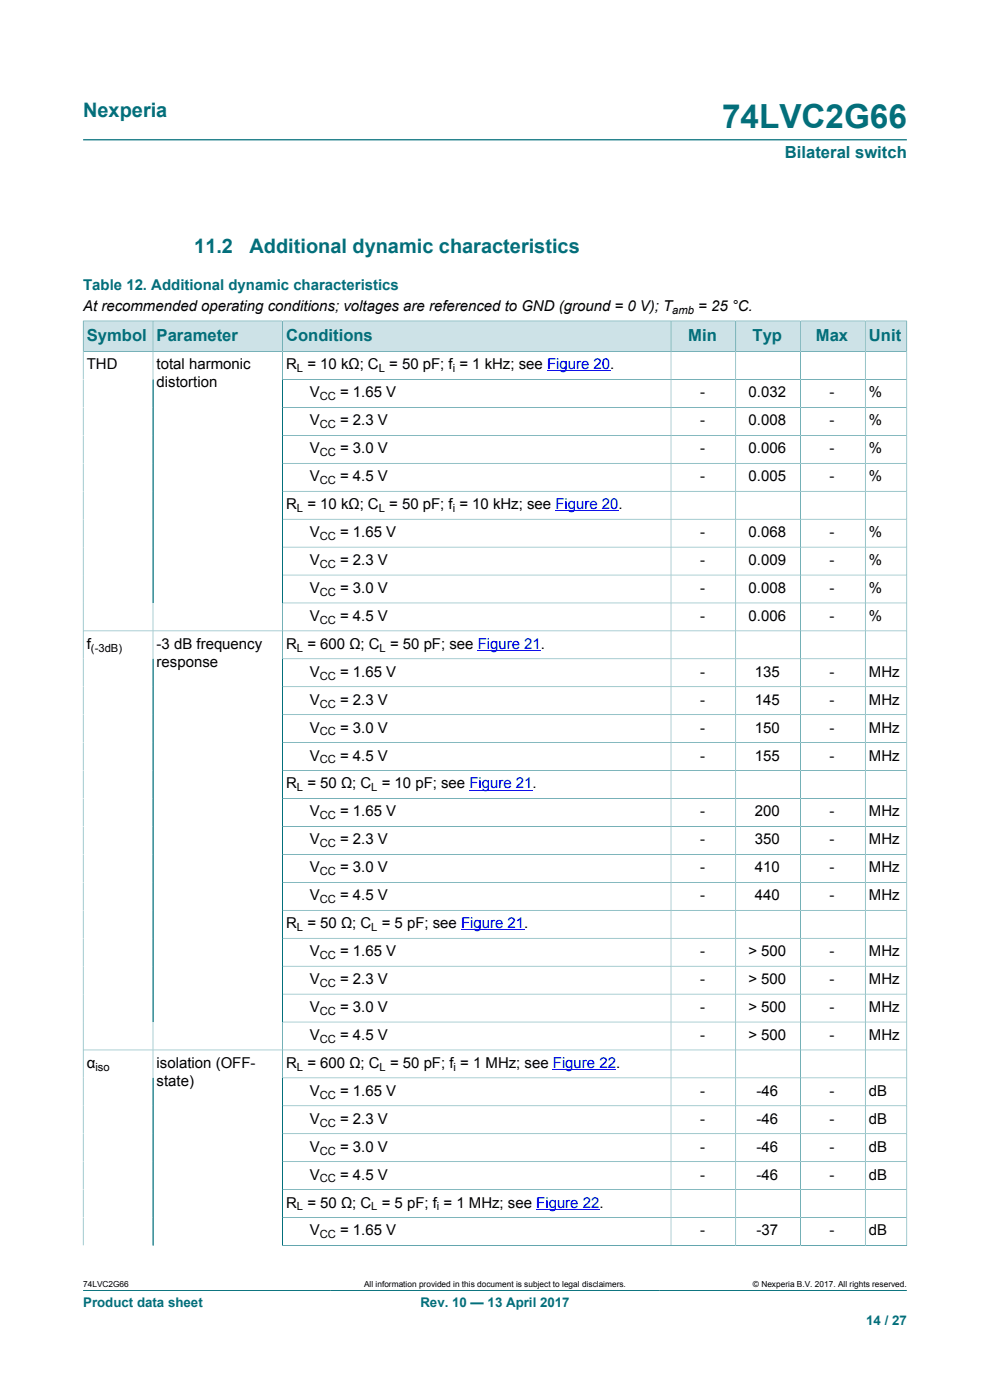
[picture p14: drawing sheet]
<svg xmlns="http://www.w3.org/2000/svg" width="210mm" height="297mm" viewBox="0 0 210 297" stroke-linecap="round" stroke-linejoin="round" font-family="sans-serif">
<defs><g id="words">
<text font-size="7.1" fill="#036f7b" x="153.2" y="27.2">74LVC2G66</text>
<g font-size="4.2" fill="#036f7b">
<text x="17.6" y="24.8">Nexperia</text>
<text x="41.2" y="53.7">11.2</text>
<text x="52.9" y="53.7">Additional dynamic characteristics</text>
</g>
<g font-size="3.5" fill="#036f7b">
<text x="166.5" y="33.5">Bilateral switch</text>
<text x="18.4" y="72.2">Symbol</text>
<text x="33.2" y="72.2">Parameter</text>
<text x="60.7" y="72.2">Conditions</text>
<text x="146" y="72.2">Min</text>
<text x="159.6" y="72.2">Typ</text>
<text x="173.1" y="72.2">Max</text>
<text x="184.3" y="72.2">Unit</text>
</g>
<text font-size="3.2" fill="#036f7b" x="17.6" y="61.4">Table 12. Additional dynamic characteristics</text>
<g font-size="3.2">
<text x="17.6" y="65.9">At recommended operating conditions; voltages are referenced to GND (ground = 0 V); T</text>
<text x="148.1" y="65.9">= 25 °C.</text>
<text x="18.4" y="78.4">THD</text>
<text x="33.2" y="78.4">total harmonic</text>
<text x="33.2" y="82.2">distortion</text>
<text x="60.7" y="78.4">R = 10 kΩ; C = 50 pF; f = 1 kHz; see Figure 20.</text>
<text x="65.7" y="84.3">V</text>
<text x="72.1" y="84.3">= 1.65 V</text>
<text x="148.5" y="84.3">-</text>
<text x="158.8" y="84.3">0.032</text>
<text x="176" y="84.3">-</text>
<text x="184.3" y="84.3">%</text>
<text x="65.7" y="90.2">V</text>
<text x="72.1" y="90.2">= 2.3 V</text>
<text x="148.5" y="90.2">-</text>
<text x="158.8" y="90.2">0.008</text>
<text x="176" y="90.2">-</text>
<text x="184.3" y="90.2">%</text>
<text x="65.7" y="96.1">V</text>
<text x="72.1" y="96.1">= 3.0 V</text>
<text x="148.5" y="96.1">-</text>
<text x="158.8" y="96.1">0.006</text>
<text x="176" y="96.1">-</text>
<text x="184.3" y="96.1">%</text>
<text x="60.7" y="108">R = 10 kΩ; C = 50 pF; f = 10 kHz; see Figure 20.</text>
<text x="65.7" y="102.1">V</text>
<text x="72.1" y="102.1">= 4.5 V</text>
<text x="148.5" y="102.1">-</text>
<text x="158.8" y="102.1">0.005</text>
<text x="176" y="102.1">-</text>
<text x="184.3" y="102.1">%</text>
<text x="65.7" y="113.9">V</text>
<text x="72.1" y="113.9">= 1.65 V</text>
<text x="148.5" y="113.9">-</text>
<text x="158.8" y="113.9">0.068</text>
<text x="176" y="113.9">-</text>
<text x="184.3" y="113.9">%</text>
<text x="65.7" y="119.8">V</text>
<text x="72.1" y="119.8">= 2.3 V</text>
<text x="148.5" y="119.8">-</text>
<text x="158.8" y="119.8">0.009</text>
<text x="176" y="119.8">-</text>
<text x="184.3" y="119.8">%</text>
<text x="65.7" y="125.8">V</text>
<text x="72.1" y="125.8">= 3.0 V</text>
<text x="148.5" y="125.8">-</text>
<text x="158.8" y="125.8">0.008</text>
<text x="176" y="125.8">-</text>
<text x="184.3" y="125.8">%</text>
<text x="65.7" y="131.7">V</text>
<text x="72.1" y="131.7">= 4.5 V</text>
<text x="148.5" y="131.7">-</text>
<text x="158.8" y="131.7">0.006</text>
<text x="176" y="131.7">-</text>
<text x="184.3" y="131.7">%</text>
<text x="18.4" y="137.6">f</text>
<text x="33.2" y="137.6">-3 dB frequency</text>
<text x="60.7" y="137.6">R = 600 Ω; C = 50 pF; see Figure 21.</text>
<text x="33.2" y="141.4">response</text>
<text x="65.7" y="143.6">V</text>
<text x="72.1" y="143.6">= 1.65 V</text>
<text x="148.5" y="143.6">-</text>
<text x="160.1" y="143.6">135</text>
<text x="176" y="143.6">-</text>
<text x="184.3" y="143.6">MHz</text>
<text x="65.7" y="149.5">V</text>
<text x="72.1" y="149.5">= 2.3 V</text>
<text x="148.5" y="149.5">-</text>
<text x="160.1" y="149.5">145</text>
<text x="176" y="149.5">-</text>
<text x="184.3" y="149.5">MHz</text>
<text x="65.7" y="155.4">V</text>
<text x="72.1" y="155.4">= 3.0 V</text>
<text x="148.5" y="155.4">-</text>
<text x="160.1" y="155.4">150</text>
<text x="176" y="155.4">-</text>
<text x="184.3" y="155.4">MHz</text>
<text x="65.7" y="161.3">V</text>
<text x="72.1" y="161.3">= 4.5 V</text>
<text x="148.5" y="161.3">-</text>
<text x="160.1" y="161.3">155</text>
<text x="176" y="161.3">-</text>
<text x="184.3" y="161.3">MHz</text>
<text x="60.7" y="167.3">R = 50 Ω; C = 10 pF; see Figure 21.</text>
<text x="65.7" y="173.2">V</text>
<text x="72.1" y="173.2">= 1.65 V</text>
<text x="148.5" y="173.2">-</text>
<text x="160.1" y="173.2">200</text>
<text x="176" y="173.2">-</text>
<text x="184.3" y="173.2">MHz</text>
<text x="65.7" y="179.1">V</text>
<text x="72.1" y="179.1">= 2.3 V</text>
<text x="148.5" y="179.1">-</text>
<text x="160.1" y="179.1">350</text>
<text x="176" y="179.1">-</text>
<text x="184.3" y="179.1">MHz</text>
<text x="65.7" y="185">V</text>
<text x="72.1" y="185">= 3.0 V</text>
<text x="148.5" y="185">-</text>
<text x="160.1" y="185">410</text>
<text x="176" y="185">-</text>
<text x="184.3" y="185">MHz</text>
<text x="65.7" y="191">V</text>
<text x="72.1" y="191">= 4.5 V</text>
<text x="148.5" y="191">-</text>
<text x="160.1" y="191">440</text>
<text x="176" y="191">-</text>
<text x="184.3" y="191">MHz</text>
<text x="60.7" y="196.9">R = 50 Ω; C = 5 pF; see Figure 21.</text>
<text x="65.7" y="202.8">V</text>
<text x="72.1" y="202.8">= 1.65 V</text>
<text x="148.5" y="202.8">-</text>
<text x="158.7" y="202.8">&gt; 500</text>
<text x="176" y="202.8">-</text>
<text x="184.3" y="202.8">MHz</text>
<text x="65.7" y="208.7">V</text>
<text x="72.1" y="208.7">= 2.3 V</text>
<text x="148.5" y="208.7">-</text>
<text x="158.7" y="208.7">&gt; 500</text>
<text x="176" y="208.7">-</text>
<text x="184.3" y="208.7">MHz</text>
<text x="65.7" y="214.7">V</text>
<text x="72.1" y="214.7">= 3.0 V</text>
<text x="148.5" y="214.7">-</text>
<text x="158.7" y="214.7">&gt; 500</text>
<text x="176" y="214.7">-</text>
<text x="184.3" y="214.7">MHz</text>
<text x="65.7" y="220.6">V</text>
<text x="72.1" y="220.6">= 4.5 V</text>
<text x="148.5" y="220.6">-</text>
<text x="158.7" y="220.6">&gt; 500</text>
<text x="176" y="220.6">-</text>
<text x="184.3" y="220.6">MHz</text>
<text x="18.4" y="226.5">α</text>
<text x="33.2" y="226.5">isolation (OFF-</text>
<text x="60.7" y="226.5">R = 600 Ω; C = 50 pF; f = 1 MHz; see Figure 22.</text>
<text x="33.2" y="230.3">state)</text>
<text x="65.7" y="232.5">V</text>
<text x="72.1" y="232.5">= 1.65 V</text>
<text x="148.5" y="232.5">-</text>
<text x="160.5" y="232.5">-46</text>
<text x="176" y="232.5">-</text>
<text x="184.3" y="232.5">dB</text>
<text x="65.7" y="238.4">V</text>
<text x="72.1" y="238.4">= 2.3 V</text>
<text x="148.5" y="238.4">-</text>
<text x="160.5" y="238.4">-46</text>
<text x="176" y="238.4">-</text>
<text x="184.3" y="238.4">dB</text>
<text x="65.7" y="244.3">V</text>
<text x="72.1" y="244.3">= 3.0 V</text>
<text x="148.5" y="244.3">-</text>
<text x="160.5" y="244.3">-46</text>
<text x="176" y="244.3">-</text>
<text x="184.3" y="244.3">dB</text>
<text x="65.7" y="250.2">V</text>
<text x="72.1" y="250.2">= 4.5 V</text>
<text x="148.5" y="250.2">-</text>
<text x="160.5" y="250.2">-46</text>
<text x="176" y="250.2">-</text>
<text x="184.3" y="250.2">dB</text>
<text x="60.7" y="256.2">R = 50 Ω; C = 5 pF; f = 1 MHz; see Figure 22.</text>
<text x="65.7" y="262.1">V</text>
<text x="72.1" y="262.1">= 1.65 V</text>
<text x="148.5" y="262.1">-</text>
<text x="160.5" y="262.1">-37</text>
<text x="176" y="262.1">-</text>
<text x="184.3" y="262.1">dB</text>
</g>
<g font-size="2.8" fill="#036f7b">
<text x="17.6" y="277.3">Product data sheet</text>
<text x="89.2" y="277.3">Rev. 10 — 13 April 2017</text>
<text x="183.7" y="281">14 / 27</text>
</g>
<g font-size="2.4">
<text x="142.6" y="66.6">amb</text>
<text x="63" y="79">L</text>
<text x="80.3" y="79">L</text>
<text x="96" y="79">i</text>
<text x="67.8" y="84.9">CC</text>
<text x="67.8" y="90.8">CC</text>
<text x="67.8" y="96.8">CC</text>
<text x="67.8" y="102.7">CC</text>
<text x="63" y="108.6">L</text>
<text x="80.3" y="108.6">L</text>
<text x="96" y="108.6">i</text>
<text x="67.8" y="114.5">CC</text>
<text x="67.8" y="120.5">CC</text>
<text x="67.8" y="126.4">CC</text>
<text x="67.8" y="132.3">CC</text>
<text x="19.3" y="138.2">(-3dB)</text>
<text x="63" y="138.2">L</text>
<text x="80.5" y="138.2">L</text>
<text x="67.8" y="144.2">CC</text>
<text x="67.8" y="150.1">CC</text>
<text x="67.8" y="156">CC</text>
<text x="67.8" y="162">CC</text>
<text x="63" y="167.9">L</text>
<text x="78.8" y="167.9">L</text>
<text x="67.8" y="173.8">CC</text>
<text x="67.8" y="179.7">CC</text>
<text x="67.8" y="185.7">CC</text>
<text x="67.8" y="191.6">CC</text>
<text x="63" y="197.5">L</text>
<text x="78.8" y="197.5">L</text>
<text x="67.8" y="203.4">CC</text>
<text x="67.8" y="209.4">CC</text>
<text x="67.8" y="215.3">CC</text>
<text x="67.8" y="221.2">CC</text>
<text x="20.3" y="227.1">iso</text>
<text x="63" y="227.1">L</text>
<text x="80.5" y="227.1">L</text>
<text x="96.2" y="227.1">i</text>
<text x="67.8" y="233.1">CC</text>
<text x="67.8" y="239">CC</text>
<text x="67.8" y="244.9">CC</text>
<text x="67.8" y="250.9">CC</text>
<text x="63" y="256.8">L</text>
<text x="78.8" y="256.8">L</text>
<text x="92.7" y="256.8">i</text>
<text x="67.8" y="262.7">CC</text>
</g>
<g font-size="1.8">
<text x="17.6" y="273.1">74LVC2G66</text>
<text x="77.2" y="273.1">All information provided in this document is subject to legal disclaimers.</text>
<text x="159.7" y="273.1">© Nexperia B.V. 2017. All rights reserved.</text>
</g>
</g></defs>
<path d="M17.6 29.7h174.8M17.6 273.8h174.8" fill="none" stroke="#036f7b" stroke-width=".21"/>
<path d="M17.7 68.2h14.7v6.3h-14.7z" fill="#cde2e7"/>
<path d="M17.6 68v6.6h14.9v-6.5h-14.9" fill="none" stroke="#036f7b" stroke-width=".21"/>
<path d="M32.5 68.2h27.4v6.3h-27.4z" fill="#cde2e7"/>
<path d="M32.5 68.1h27.4v6.5h-27.4z" fill="none" stroke="#036f7b" stroke-width=".21"/>
<path d="M60 68.2h82.3v6.3h-82.3z" fill="#cde2e7"/>
<path d="M59.9 68.1h82.4v6.5h-82.4z" fill="none" stroke="#036f7b" stroke-width=".21"/>
<path d="M142.4 68.2h13.6v6.3h-13.6z" fill="#cde2e7"/>
<path d="M142.3 68.1h13.8v6.5h-13.8z" fill="none" stroke="#036f7b" stroke-width=".21"/>
<path d="M156.1 68.2h13.6v6.3h-13.6z" fill="#cde2e7"/>
<path d="M156.1 68.1h13.7v6.5h-13.7z" fill="none" stroke="#036f7b" stroke-width=".21"/>
<path d="M169.9 68.2h13.6v6.3h-13.6z" fill="#cde2e7"/>
<path d="M169.8 68.1h13.7v6.5h-13.7z" fill="none" stroke="#036f7b" stroke-width=".21"/>
<path d="M183.6 68.2h8.7v6.3h-8.7z" fill="#cde2e7"/>
<g fill="none" stroke="#036f7b" stroke-width=".21">
<path d="M32.5 74.6v189.6M59.9 74.6v189.6h132.5M142.3 74.6v189.6M156.1 74.6v189.6M169.8 74.6v189.6M192.4 68v196.3M192.4 74.6h-174.8v189.6M192.4 68.1h-8.9v196.1M59.9 80.5h132.5M59.9 86.4h132.5M59.9 92.4h132.5M59.9 98.3h132.5"/>
<path d="M59.9 104.2h132.5M59.9 110.1h132.5M59.9 116.1h132.5M59.9 122h132.5M59.9 127.9h132.5M59.9 139.8h132.5M192.4 133.8h-174.8M59.9 145.7h132.5M59.9 151.6h132.5M59.9 157.6h132.5M59.9 163.5h132.5M59.9 169.4h132.5"/>
<path d="M59.9 175.3h132.5M59.9 181.3h132.5M59.9 187.2h132.5M59.9 193.1h132.5M59.9 199h132.5M59.9 205h132.5M59.9 210.9h132.5M59.9 216.8h132.5M59.9 228.7h132.5M59.9 234.6h132.5M192.4 222.7h-174.8M59.9 240.5h132.5"/>
<path d="M59.9 246.5h132.5M59.9 252.4h132.5M59.9 258.3h132.5"/>
</g>
<path d="M116 78.7h13.4M117.8 108.3h13.4M101.3 138h13.4M99.6 167.6h13.4M97.8 197.2h13.4M117.3 226.9h13.4M113.7 256.5h13.4" fill="none" stroke="#00f" stroke-width=".21"/>
<use href="#words"/>
</svg>
